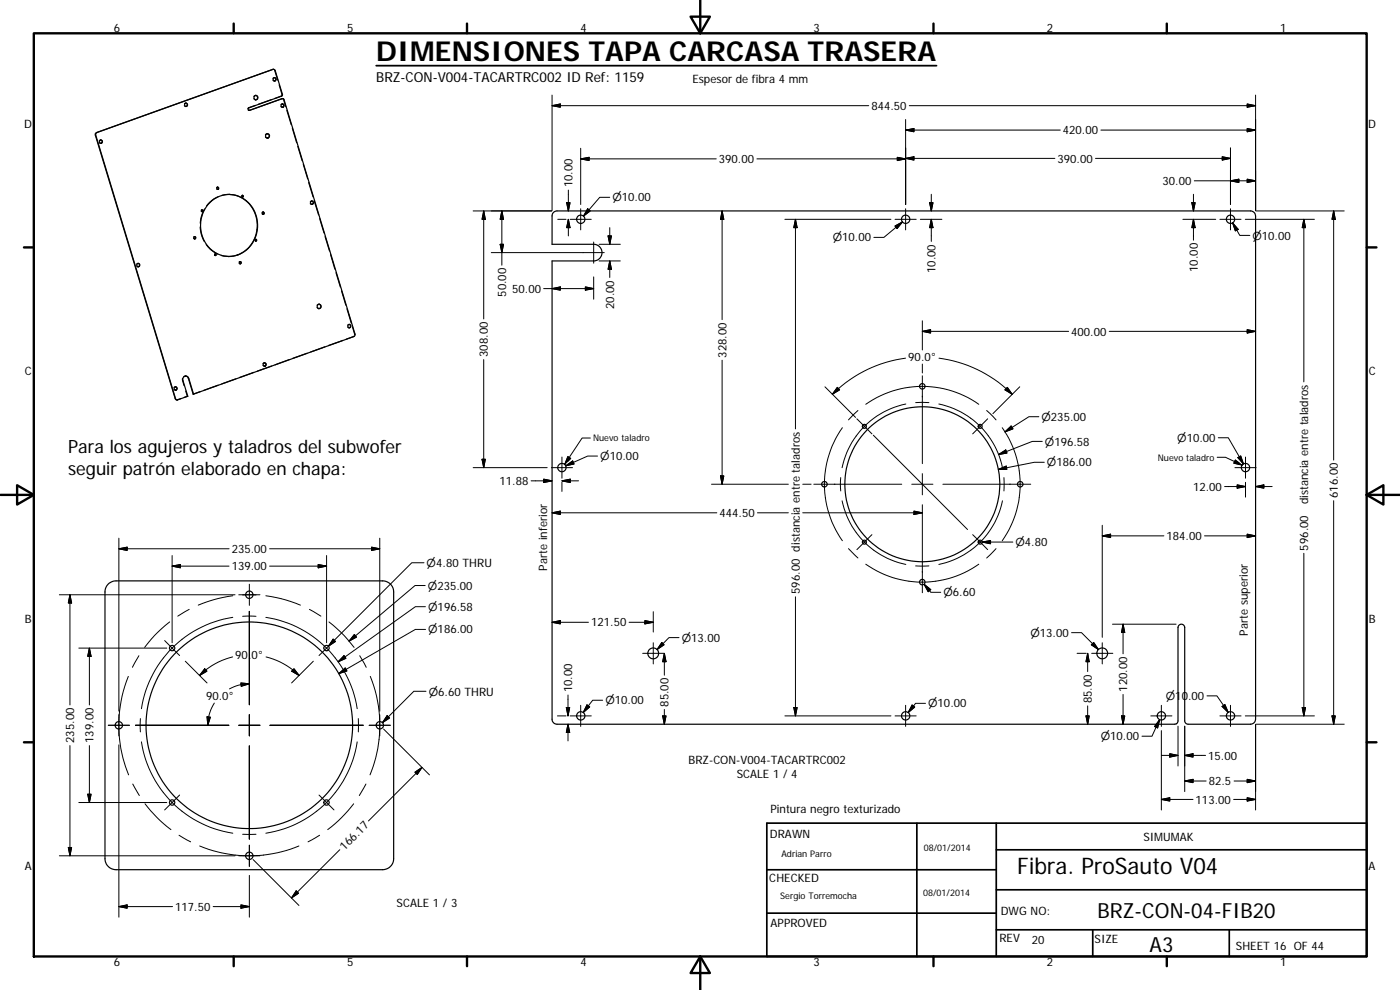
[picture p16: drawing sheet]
<svg xmlns="http://www.w3.org/2000/svg" width="420mm" height="297mm" viewBox="0 0 420 297" stroke-linecap="round" stroke-linejoin="round" font-family="sans-serif">
<defs><g id="words">
<text font-size="8.2" x="112.9" y="18.4">DIMENSIONES TAPA CARCASA TRASERA</text>
<text font-size="6.9" x="305.3" y="262.2">Fibra. ProSauto V04</text>
<g font-size="6.3">
<text x="329.4" y="275.4">BRZ-CON-04-FIB20</text>
<text x="345" y="285.6">A3</text>
</g>
<g font-size="5.5">
<text x="20.4" y="135.9">Para los agujeros y taladros del subwofer</text>
<text x="20.4" y="142.4">seguir patrón elaborado en chapa:</text>
</g>
<text font-size="4.1" x="112.9" y="24.5">BRZ-CON-V004-TACARTRC002 ID Ref: 1159</text>
<g font-size="3.5">
<text x="34.2" y="9.6">6</text>
<text x="104.2" y="9.6">5</text>
<text x="174.2" y="9.6">4</text>
<text x="244.2" y="9.6">3</text>
<text x="314.2" y="9.6">2</text>
<text x="384.2" y="9.6">1</text>
<text x="207.8" y="24.8">Espesor de fibra 4 mm</text>
<text x="261.5" y="33">844.50</text>
<text x="7.3" y="38.4">D</text>
<text x="319" y="40.3">420.00</text>
<text x="410.6" y="38.4">D</text>
<text x="215.7" y="49">390.00</text>
<text x="317.4" y="48.8">390.00</text>
<text x="171.8" y="56.2" transform="rotate(-90 171.8 56.2)">10.00</text>
<text x="348.9" y="55.5">30.00</text>
<text x="280.8" y="81.9" transform="rotate(-90 280.8 81.9)">10.00</text>
<text x="359.4" y="81.6" transform="rotate(-90 359.4 81.6)">10.00</text>
<text x="151.9" y="89" transform="rotate(-90 151.9 89)">50.00</text>
<text x="153.7" y="87.9">50.00</text>
<text x="184.3" y="92.8" transform="rotate(-90 184.3 92.8)">20.00</text>
<text x="321.5" y="100.7">400.00</text>
<text x="146.4" y="107.1" transform="rotate(-90 146.4 107.1)">308.00</text>
<text x="218" y="107.3" transform="rotate(-90 218 107.3)">328.00</text>
<text x="7.4" y="112.6">C</text>
<text x="272.6" y="108.4">90.0°</text>
<text x="410.8" y="112.6">C</text>
<text x="149.9" y="145.5">11.88</text>
<text x="358" y="147.3">12.00</text>
<text x="401.5" y="149.4" transform="rotate(-90 401.5 149.4)">616.00</text>
<text x="215.9" y="155.1">444.50</text>
<text x="392.6" y="151.4" transform="rotate(-90 392.6 151.4)">distancia entre taladros</text>
<text x="69.6" y="165.9">235.00</text>
<text x="350.1" y="162">184.00</text>
<text x="392.6" y="165.2" transform="rotate(-90 392.6 165.2)">596.00</text>
<text x="69.6" y="171.1">139.00</text>
<text x="164.2" y="171.2" transform="rotate(-90 164.2 171.2)">Parte inferior</text>
<text x="240" y="178.2" transform="rotate(-90 240 178.2)">596.00 distancia entre taladros</text>
<text x="7.4" y="186.9">B</text>
<text x="177.4" y="188">121.50</text>
<text x="374.5" y="190.8" transform="rotate(-90 374.5 190.8)">Parte superior</text>
<text x="410.8" y="186.9">B</text>
<text x="70.6" y="197.8">90.0°</text>
<text x="171.7" y="207.7" transform="rotate(-90 171.7 207.7)">10.00</text>
<text x="338.3" y="207.6" transform="rotate(-90 338.3 207.6)">120.00</text>
<text x="61.8" y="210.1">90.0°</text>
<text x="200.7" y="212" transform="rotate(-90 200.7 212)">85.00</text>
<text x="327.6" y="211" transform="rotate(-90 327.6 211)">85.00</text>
<text x="22.3" y="222.9" transform="rotate(-90 22.3 222.9)">235.00</text>
<text x="28.1" y="222.9" transform="rotate(-90 28.1 222.9)">139.00</text>
<text x="362.6" y="227.9">15.00</text>
<text x="206.6" y="229.4">BRZ-CON-V004-TACARTRC002</text>
<text x="221.1" y="233.6">SCALE 1 / 4</text>
<text x="362.8" y="235.6">82.5</text>
<text x="231.2" y="244">Pintura negro texturizado</text>
<text x="358.8" y="241.1">113.00</text>
<text x="231.1" y="251.4">DRAWN</text>
<text x="103.4" y="255.2" transform="rotate(-45 103.4 255.2)">166.17</text>
<text x="343.2" y="252.3">SIMUMAK</text>
<text x="7.4" y="261.1">A</text>
<text x="410.8" y="261.1">A</text>
<text x="230.9" y="264.6">CHECKED</text>
<text x="52.6" y="273.3">117.50</text>
<text x="119" y="272.2">SCALE 1 / 3</text>
<text x="300.3" y="274.5">DWG NO:</text>
<text x="231.3" y="278.2">APPROVED</text>
<text x="299.9" y="282.6">REV</text>
<text x="309.7" y="283.3">20</text>
<text x="328.5" y="283">SIZE</text>
<text x="370.9" y="285.1">SHEET 16 OF 44</text>
<text x="34.2" y="289.9">6</text>
<text x="104.2" y="289.9">5</text>
<text x="174.2" y="289.9">4</text>
<text x="244.2" y="289.9">3</text>
<text x="314.2" y="289.9">2</text>
<text x="384.2" y="289.9">1</text>
</g>
<g font-size="3.3">
<text x="183.8" y="60.5">⌀10.00</text>
<text x="375.9" y="71.9">⌀10.00</text>
<text x="249.9" y="72.4">⌀10.00</text>
<text x="312.6" y="126.3">⌀235.00</text>
<text x="313.6" y="133.7">⌀196.58</text>
<text x="353.3" y="132.6">⌀10.00</text>
<text x="180.2" y="138.1">⌀10.00</text>
<text x="314.2" y="140">⌀186.00</text>
<text x="304.7" y="163.9">⌀4.80</text>
<text x="128" y="170.1">⌀4.80 THRU</text>
<text x="128.4" y="176.9">⌀235.00</text>
<text x="283.1" y="178.9">⌀6.60</text>
<text x="128.5" y="183.2">⌀196.58</text>
<text x="128.5" y="190.1">⌀186.00</text>
<text x="309.2" y="191.1">⌀13.00</text>
<text x="204.6" y="192.5">⌀13.00</text>
<text x="128.7" y="208.7">⌀6.60 THRU</text>
<text x="349.9" y="210">⌀10.00</text>
<text x="181.7" y="211.3">⌀10.00</text>
<text x="278.6" y="212.2">⌀10.00</text>
<text x="330.4" y="222.1">⌀10.00</text>
</g>
<g font-size="2.7">
<text x="178" y="132.5">Nuevo taladro</text>
<text x="347.5" y="138.2">Nuevo taladro</text>
<text x="234.5" y="257.1">Adrian Parro</text>
<text x="277.3" y="255.2">08/01/2014</text>
<text x="234.2" y="269.7">Sergio Torremocha</text>
<text x="277" y="268.7">08/01/2014</text>
</g>
</g></defs>
<g fill="none" stroke="#000" stroke-width=".36">
<path d="M55.4 31.2a.46 .46 0 0 1 .7-.1 .46 .46 0 0 1-.1 .7 .46 .46 0 0 1-.7-.1M55.7 32h.1M55.7 30.9h.2M74.5 33l.3 .1M74.7 33.1h.1M76.2 29.6l.5 .3M76.6 31.6l-2 .7-.2 .3M76.7 29.9v.1M76.7 28.6h.1M76.8 28.6l-.6 .4M76.8 30h.1M76.8 28.6a.66 .66 0 0 1 .5 .7 .66 .66 0 0 1-.6 .6"/>
<path d="M81.5 29.9l-3.9 1.4M81.9 23.5a.46 .46 0 0 1 .7-.1 .46 .46 0 0 1 0 .7 .46 .46 0 0 1-.7-.1M82 20.8l-53 19-.4 .4 24 79.4 .5 .4 1.1-.4M82 20.8h.1M82 20.8h.2M82.3 23.3h.1M82.3 24.3h.1M82.4 21l.9 3M83.8 25.5l.9 3M84.3 31.4a.48 .48 0 0 1 .8 .1 .48 .48 0 0 1-.4 .7M84.3 31.9l.4 .3M84.6 28.7l-2.1 .8"/>
<path d="M84.7 31.2h.1M84.7 32.2h.1M84.8 29.6h.1M84.8 29.6l-9.8 3.5a.4 .4 0 0 1-.5-.3 .4 .4 0 0 1 .2-.5l10-3.6-2.3-7.8-.5-.1-52.8 19-.4 .4 24 79.4 .5 .4 3.2-1.1M84.8 29.6l.4 .2 21.3 70.8-.3 .4-48.1 17.3M84.8 29.6l-10 3.5M85 29.7l.8 2.3M86.1 33.1l1.3 4.3M87.7 38.5l1.3 4.3M29.8 42.2a.46 .46 0 0 1 .7 0 .46 .46 0 0 1 0 .7 .46 .46 0 0 1-.7-.1M30.2 42h.1M30.2 43h.1"/>
<path d="M65 56.3a.32 .32 0 0 1 .5 0 .32 .32 0 0 1-.2 .5M65 56.7l.3 .1M65.3 56.2h.1M65.3 56.8h.1M65.5 59a8.7 8.7 0 0 0-3.5 2.8M66.6 58.7a8.9 8.9 0 0 1 10.4 10.9 8.8 8.8 0 0 1-8.4 7.4M68.7 58.3h.1M72.5 58.7a.23 .23 0 0 1 .4 0 .23 .23 0 0 1-.1 .4l-.3-.1M72.7 58.6h.1M72.7 59.1h.1M79.7 41.1l.5 .3M80.2 41.4h.1"/>
<path d="M80.2 40.1h.1M80.3 40.1l-.6 .3M80.3 40.1a.66 .66 0 0 1 .5 .7 .66 .66 0 0 1-.6 .6M89.4 43.9l1.3 4.4M91 49.3l1.3 4.4M92.6 54.8l1.4 4.3M41 79.8l.4 .2M41.4 79h.1M41.5 79l-.5 .3M41.5 79a.51 .51 0 0 1 .3 .5 .51 .51 0 0 1-.4 .5M58.1 71.5l.3 .1M58.3 71h.2"/>
<path d="M58.3 71.7h.2M58.4 71l.3 .4-.3 .2M58.4 71l-.3 .2M60.1 68.1l.3 2 .9 2.3M60.4 63.1a.23 .23 0 0 1 .4 .1 .23 .23 0 0 1-.3 .3l-.1-.1M60.6 63h.1M60.6 63.5h.1M61.4 62.7l-1 2.3-.3 2M61.9 73.4a8.3 8.3 0 0 0 3.4 2.8M62.6 61.2a8.4 8.4 0 0 1 9.1-2.3 8.4 8.4 0 0 1 5.5 7.6 8.8 8.8 0 0 1-11.2 10 9.6 9.6 0 0 1-3.4-15.3zM64.4 76.3v-.1a.23 .23 0 0 1 .4 .2 .23 .23 0 0 1-.4 .2M64.5 76.2h.2"/>
<path d="M64.5 76.7h.2M66.4 76.6l2.2 .4M68.5 77h.1M71.8 79l.3 .1M72 78.5h.1M72 79.1h.1M72.1 78.5l-.3 .1M72.1 78.5l.2 .2-.2 .4M76.7 71.8h.1M76.7 72.3h.1M76.8 71.8l-.3 .1M76.8 71.8a.23 .23 0 0 1 .1 .4 .23 .23 0 0 1-.4 0"/>
<path d="M78.6 64.1l.4 .2M78.9 63.6h.1M78.9 64.3h.1M79 63.6l-.4 .2M79 63.6l.2 .4-.2 .3M93.5 61.3h.1M93.5 60.3h.1M93.6 60.3l-.5 .3M93.6 60.3a.49 .49 0 0 1 .3 .8 .49 .49 0 0 1-.8 0M94.3 60.2l1.3 4.3M95.9 65.6l1.3 4.3M97.6 71l1.3 4.3"/>
<path d="M99.2 76.4l1.3 4.4M166.1 63.7l1.1-.4h208.1a1.56 1.56 0 0 1 1.5 1.5v151a1.56 1.56 0 0 1-1.5 1.5h-18.8l-.7-.4-.3-.6v-28a1.01 1.01 0 0 0-1-1 1.01 1.01 0 0 0-1 1v28l-.2 .6-.8 .4h-185.3a1.48 1.48 0 0 1-1.5-1.5v-137.5h12.5a2.5 2.5 0 0 0 2.5-2.5 2.5 2.5 0 0 0-2.5-2.5h-12.5v-8.5zM41.4 80h.1M95.2 91.6a.61 .61 0 0 1 .9-.1 .61 .61 0 0 1 0 .9 .61 .61 0 0 1-.9-.1M95.7 92.6h.1M95.7 91.3h.1M100.8 81.8l1.4 4.3M102.5 87.2l1.3 4.4M104.1 92.6l1.3 4.4M104.4 98.1l.4 .2M104.4 97.6a.49 .49 0 0 1 .8 0 .49 .49 0 0 1-.4 .7M104.7 97.3h.2"/>
<path d="M104.7 98.3h.1M105.8 98.1l.6 2.4M52.2 116.3a.47 .47 0 0 1 .7-.1 .47 .47 0 0 1 0 .8 .47 .47 0 0 1-.7-.2M52.6 116.1h.1M52.6 117.1h.1M54.8 113.5l.5 2.2M55.1 113a.9 .9 0 0 1 1.4 .5l1.5 4.8M55.7 112.8h.1M55.7 117.3l.5 1.6M56.2 118.9h.2M56.2 118.9l-1 .4M58 118.3h.1"/>
<path d="M58.1 118.3l-1.4-4.8a.94 .94 0 0 0-1.3-.6 .94 .94 0 0 0-.5 1.3l1.5 4.7M60.1 117.5l-2.1 .8M65.5 115.6l-4.3 1.5M70.8 113.7l-4.3 1.5M76.1 111.7l-4.2 1.6M79.3 109.9h.1M79.3 108.9h.1M79.4 108.9a.48 .48 0 0 1 .3 .7 .48 .48 0 0 1-.8 0M79.4 108.9l-.5 .2M81.5 109.8l-4.3 1.6M86.8 107.9l-4.2 1.6M92.2 106l-4.3 1.5"/>
<path d="M97.5 104.1l-4.3 1.5M102.9 102.2l-4.3 1.5M106.3 100.8l-2.4 1M32.5 175.3l1.1-.8 1.2-.2h80a3.3 3.3 0 0 1 3.3 3.3v80a3.3 3.3 0 0 1-3.3 3.3h-80a3.3 3.3 0 0 1-3.3-3.3v-80l.3-1.3z"/>
<circle cx="55.9" cy="31.5" r=".48"/>
<circle cx="76.8" cy="29.3" r=".62"/>
<circle cx="82.4" cy="23.8" r=".49"/>
<circle cx="84.8" cy="31.7" r=".49"/>
<circle cx="30.3" cy="42.5" r=".47"/>
<circle cx="65.4" cy="56.5" r=".31"/>
<circle cx="72.8" cy="58.9" r=".23"/>
<circle cx="80.3" cy="40.8" r=".63"/>
<circle cx="41.5" cy="79.5" r=".48"/>
<circle cx="58.5" cy="71.3" r=".32"/>
<circle cx="60.7" cy="63.2" r=".24"/>
<circle cx="64.7" cy="76.4" r=".23"/>
<circle cx="72.2" cy="78.8" r=".31"/>
<circle cx="76.8" cy="72.1" r=".22"/>
<circle cx="79" cy="64" r=".32"/>
<circle cx="93.7" cy="60.8" r=".47"/>
<circle cx="174.3" cy="65.8" r="1.24"/>
<circle cx="271.8" cy="65.8" r="1.24"/>
<circle cx="369.3" cy="65.8" r="1.25"/>
<circle cx="95.8" cy="92" r=".62"/>
<circle cx="104.9" cy="97.9" r=".48"/>
<circle cx="52.7" cy="116.6" r=".47"/>
<circle cx="79.4" cy="109.4" r=".48"/>
<circle cx="276.8" cy="115.9" r=".83"/>
<circle cx="259.4" cy="127.9" r=".6"/>
<circle cx="294.2" cy="127.9" r=".6"/>
<circle cx="168.6" cy="140.3" r="1.25"/>
<circle cx="247.4" cy="145.3" r=".82"/>
<circle cx="276.8" cy="145.3" r="23.2"/>
<circle cx="306.2" cy="145.3" r=".81"/>
<circle cx="373.8" cy="140.3" r="1.25"/>
<circle cx="74.8" cy="178.4" r="1.1"/>
<circle cx="259.4" cy="162.7" r=".61"/>
<circle cx="276.8" cy="174.7" r=".83"/>
<circle cx="294.2" cy="162.7" r=".61"/>
<circle cx="51.7" cy="194.5" r=".81"/>
<circle cx="98" cy="194.5" r=".81"/>
<circle cx="196" cy="196" r="1.62"/>
<circle cx="330.8" cy="196" r="1.63"/>
<circle cx="35.7" cy="217.6" r="1.1"/>
<circle cx="74.8" cy="217.6" r="31"/>
<circle cx="114" cy="217.6" r="1.1"/>
<circle cx="174.3" cy="214.8" r="1.24"/>
<circle cx="271.8" cy="214.8" r="1.24"/>
<circle cx="348.5" cy="214.8" r="1.25"/>
<circle cx="369.3" cy="214.8" r="1.25"/>
<circle cx="51.7" cy="240.8" r=".81"/>
<circle cx="74.8" cy="256.8" r="1.1"/>
<circle cx="98" cy="240.8" r=".81"/>
</g>
<g fill="none" stroke="#000" stroke-width=".71">
<path d="M10.1 10h400.1v277h-400.1zM70.1 7.1v2.9M140.2 7.1v2.9M207.3 5h5.8l-2.9 5zM210.2 0v10M280.2 7.1v2.9M350.2 7.1v2.9M7.2 74.2h2.9M410.2 74.2h2.9M.2 148.5h9.9M5.1 145.6l5 2.9-5 2.9zM410.2 148.5l5-2.9v5.8z"/>
<path d="M410.2 148.5h9.9M7.2 222.7h2.9M410.2 222.7h2.9M70.1 287v2.9M140.2 287v2.9M210.2 287l2.9 5h-5.8zM210.2 287v10M280.2 287v2.9M350.2 287v2.9"/>
</g>
<path d="M230.1 247h180.1v40h-180.1zM275.2 247v40M299 255h111.2M299 247v40M230.1 274h68.9M230.1 261h68.9M299 279h111.2M299 267h111.2M327.9 279v8M368.9 279v8" fill="none" stroke="#000" stroke-width=".51"/>
<path d="M112.9 19.7h168.2" fill="none" stroke="#000" stroke-width=".53"/>
<g fill="none" stroke="#000" stroke-width=".3">
<path d="M165.7 31.7l2.5-.5v1zM165.7 31.7h95M165.7 28.5v34.7M271.8 39l2.5-.4v.9zM271.8 39h46.4M271.8 35.9v25.5M272.9 31.7h103.9M330.4 39h46.4M374.3 38.6l2.5 .4-2.5 .5zM374.3 31.2l2.5 .5-2.5 .5zM376.8 28.5v34.7M170.6 57v6.3"/>
<path d="M174.3 44.5v16.9M174.3 47.7l2.5-.5v1zM174.3 47.7h40.7M183 59.2h-3l-4.9 5.6M269.3 47.2l2.5 .5-2.5 .5zM271.8 47.5h44.8M271.8 47.5l2.5-.5v1zM271.8 47.7h-44.7M279.5 58.3v5M358.2 58.3v5M358.4 54.3h18.4M366.8 47l2.5 .5-2.5 .5z"/>
<path d="M369.3 47.5h-40.5M369.3 54.3l2.5-.5v1zM369.3 44.3v17.1M374.3 53.8l2.5 .5-2.5 .5zM145.2 63.3v32.4M145.2 63.3l.5 2.5h-1zM147.4 75.8h33.9M150.1 73.3h1l-.5 2.5zM150.6 63.3v16.3M150.6 63.3l.5 2.5h-1zM165.6 63.3h-23.6M167.4 65.8h2.5"/>
<path d="M170.1 60.8h1l-.5 2.5zM170.6 65.8v5M170.6 65.8l.5 2.5h-1zM171.1 65.8h6.4M174.3 62.6v6.4M176.4 62.6l.7 .7-2 1.5zM178.2 72.6v6.4M179.8 73.3h6.4M179.8 78.3h6.4M182.5 70.8h1l-.5 2.5zM183 68.3v5M183 78.3v4.9"/>
<path d="M183 78.3l.5 2.5h-1zM216.7 63.3v32.6M216.7 63.3l.5 2.5h-1zM235.6 65.8h31.8M238.7 65.8v62.9M238.7 65.8l.5 2.5h-1zM268.6 67.8l2.2-1.2-1.6 2zM268.6 65.8h6.4M270.8 66.6l-5.5 4.6h-3.1M271.8 62.6v6.4M276.2 65.8h6.5M279 60.8h1l-.5 2.5z"/>
<path d="M279.5 65.8v6.6M279.5 65.8l.5 2.5h-1zM355 65.8h9.9M357.7 60.8h1l-.5 2.5zM358.2 65.8v6.3M358.2 65.8l.5 2.5h-1zM366.1 65.8h6.4M369.3 62.6v6.4M369.9 66.9l1.7 1.9-.9 .5zM369.9 66.9l2.2 3.7h3M373.7 65.8h20.8M376.9 63.3h26.5"/>
<path d="M391.3 65.8v48.8M391.3 65.8l.5 2.5h-1zM400.3 63.3v74.7M400.3 63.3l.4 2.5h-1zM163.2 86.6h15M165.7 86.6l2.5-.5v1zM175.7 86.1l2.5 .5-2.5 .5zM178.2 83.1v6.7M276.8 99.4l2.5-.5v1zM276.8 96.2v8.8M276.8 99.4h43.9M332.9 99.4h43.9"/>
<path d="M374.3 98.9l2.5 .5-2.5 .5zM145.2 107.9v32.4M216.7 108.1v37.2M247.6 116.1l9.2 9.1M251.3 116.2l.7 .8-2.2 1.3zM271.8 107.5a38.1 38.1 0 0 0-22 10.8M276.8 112.8v26.3M276.8 109.2v2.7M281.8 107.5a38.1 38.1 0 0 1 22 10.8M302.3 116.2l1.5 2.1-2.2-1.3zM306 116.1l-8 8M144.7 137.8h1l-.5 2.5z"/>
<path d="M168.6 137.1v6.4M169.6 139.1l-.2 .3 .2-.2M169.6 139.1l-.2 .3M169.8 139.8l2.1-1.5 .4 .9zM170.4 138.4l.9-.9-.9-.5-.7 1.7M177.2 131.4h-2.5l-4.7 7.2M179.3 136.8h-3l-6.5 3M252.8 128.3a29.3 29.3 0 0 0 0 33.9M257.2 125.7l2.2 2.2M257.5 123.2l-2.9 2.8M259.4 127.9l2.3 2.3M259.4 127.9a24.4 24.4 0 0 0-6.7 12.4"/>
<path d="M259.8 121.3a29.4 29.4 0 0 1 33.9 0M262.1 130.6l14.6 14.6M271.9 121.2a24.4 24.4 0 0 0-12.5 6.7M274.8 120.8h4M281.8 121.2a24.6 24.6 0 0 1 12.4 6.7M294.2 127.9a24.8 24.8 0 0 1 6.7 12.4M294.2 127.9l-2.3 2.3M296.1 123.2l2.8 2.8M296.4 125.7l-2.2 2.2M299.7 136.4l2.1-1.4 .4 .9zM300.8 128.3a29.4 29.4 0 0 1 0 33.9M301.6 129.6l1.9-1.8 .5 .9z"/>
<path d="M311.8 125h-3l-7.2 4.6M312.8 132.4h-3l-10.1 4M313.4 138.7h-3l-10.8 2.1M365.3 137.2h2.5l4.2 2M365.6 131.3h3l4.6 7.9M371.5 137.3l.9-.5 .8 2.4zM371.8 138.9l-1.1-.9-.4 1 1.8 .4M372.5 139.5l.3 .1M372.6 139.4l.2 .2-.3-.1M373.8 137.1v6.4M142 140.3h22.2M159.4 144.3h6.3"/>
<path d="M163.2 143.8l2.5 .5-2.5 .5zM165.5 140.3h6.3M165.7 153.9l2.5-.5v1zM165.7 153.9h49.4M168.6 144.3l2.5-.5v1zM168.6 144.3h5M168.6 144.7v2.7M213.5 145.3h23.1M216.2 142.8h1l-.5 2.5zM227.3 153.9h9.3M240.9 145.3h2.5M240.9 153.9h35.9"/>
<path d="M244.2 145.3h26.4M252.3 143.3v4M252.7 150.3a24.5 24.5 0 0 0 6.7 12.3M273.6 145.3h6.4M274.3 153.4l2.5 .5-2.5 .5zM276.8 142.1v6.4M276.8 151.4v26.4M276.9 145.4l13.5 13.5M283 145.3h26.3M299.6 140.8l2.4-1 .2 1zM300.9 150.3a24 24 0 0 1-6.7 12.3M301.3 143.3v4"/>
<path d="M330.8 157.6v33.6M367.5 146h6.3M370.6 140.3h6.4M371.3 145.5l2.5 .5-2.5 .5zM373.8 144.7v4.5M376.8 146l2.5-.5v1zM376.8 146h5M400.3 150.2v67.1M17.8 178.5h52.7M21 178.5v33M21 178.5l.5 2.4h-1zM35.7 161.5v51.9"/>
<path d="M35.7 164.7l2.5-.5v1zM35.7 164.7h33M51.7 169.9l2.5-.5v1zM51.7 169.9h17M51.7 166.7v26.1M69.9 178.8l-4.6 .8-5.8 2M71.7 178.5h6.3M72.8 178.5h4M74.8 175.3v6.3M79.8 178.8l4.5 .8 5.9 2M80.9 169.9h17.1M80.9 164.7h33.1"/>
<path d="M95.5 169.4l2.5 .5-2.5 .5zM98 166.7v26.1M111.5 164.2l2.5 .5-2.5 .5zM114 161.5v51.9M127.2 168.8h-3.6l-25 25.1M127.6 175.7h-3l-19.8 16.7M238.7 179.1v35.7M254.6 164.6l2.9 2.8M259.4 162.6l-2.2 2.3M259.4 162.6a24.2 24.2 0 0 0 12.5 6.8M259.8 169.3a29.4 29.4 0 0 0 33.9 0M261.7 160.4l-2.3 2.2"/>
<path d="M274.8 169.8h4M277.3 175.3l2 2.4h3M277.3 175.3l2 1.6-.7 .6zM291.9 160.4l2.3 2.2M294.2 162.6l2.2 2.3M294.2 162.6a24.4 24.4 0 0 1-12.4 6.8M294.8 162.6l2.5-.4v1zM294.8 162.6h9.2M298.9 164.6l-2.8 2.8M330.8 160.8l2.5-.5v1zM330.8 160.8h18.5M361.5 160.8h15.3"/>
<path d="M374.3 160.3l2.5 .5-2.5 .5zM391.3 166v48.8M23.7 194.5h26.3M26.8 194.5v17M26.8 194.5l.5 2.4h-1zM41.7 196.7l-2 3.5M49.4 192.2l2.3 2.3M50.9 186.6l-4.6 4.1-2.9 3.5M51.7 194.5l2.2 2.2M51.7 194.5a32.9 32.9 0 0 0-9.3 18.1M55.6 198.4l6.5 6.5M56.8 182.8l-3.5 2.1"/>
<path d="M69.8 197.1a20.9 20.9 0 0 0-9.9 5.6M69.9 185.2a32.9 32.9 0 0 0-18.2 9.3M72.8 184.9h4M74.8 183.4v28.1M79.8 185.2a32.7 32.7 0 0 1 18.2 9.3M79.9 197.1a21 21 0 0 1 9.9 5.6M92.9 182.8l3.4 2.1M94 198.4l-6.5 6.5M98 194.5l-2.3 2.2M98 194.5a33.1 33.1 0 0 1 9.2 18.1M98.7 186.6l4.6 4.1 3 3.5M100 191.8l.7 .7-2.1 1.4z"/>
<path d="M100.2 192.2l-2.2 2.3M103.2 196.7l.6 .8-2.3 1.1zM106.4 190.4l.6 .8-2.2 1.2zM108 196.7l1.9 3.5M127.7 182h-3l-23.2 16.6M127.7 188.8h-3l-23 13.3M165.7 186.7h10.9M165.7 186.7l2.5-.5v1zM188.8 186.7h7.3M192.9 196h6.3M193.5 186.2l2.6 .5-2.6 .5zM196.1 192.8v6.4"/>
<path d="M196.1 183.5v6.1M198.6 192.8l.7 .7-2.1 1.4zM199.4 196l.5 2.5h-1zM199.4 196v6.6M203.8 191.3h-3l-3.6 3.6M321.6 189.8h3l5 5.1M323.2 196h2.8M326.4 196l.5 2.5h-1zM326.4 196v5.5M327.5 193.5l.7-.7 1.4 2.1zM327.6 196h6.4M330.8 192.8v6.4"/>
<path d="M333.9 187.3h19.1M337 187.3v8.9M337 187.3l.6 2.5h-1zM35.7 214.4v6.4M38.5 202.9a39.4 39.4 0 0 0 .1 29.6M38.9 217.6h-6.4M42.1 215.6v4M61.4 200.7l.7 .7-2.2 1.3zM62.1 215.1l1 .1-.7 2.4zM64.3 210.9l-1 2a12.6 12.6 0 0 0-.9 4.7M68.7 217.6h-28.1M72.3 204.9l2.5 .3-2.4 .7z"/>
<path d="M74.8 205.2a12.3 12.3 0 0 0-5.9 1.5M74.8 214.4v6.4M78 217.6h-6.3M88.2 200.7l1.6 2-2.2-1.3zM101.7 202.1l1.9-1.7 .5 .9zM107.5 215.6v4M109 217.6h-28M111.1 202.9a39.4 39.4 0 0 1 0 29.6M114 214.4v6.4M115.1 218.7l13.8 13.8M116.2 214.7l.7 .7-2.1 1.4zM117.1 217.6h-6.3"/>
<path d="M127.9 207.4h-3.7l-9.4 9.4M167.3 214.8h2.6M170 212.3h1l-.5 2.5zM170.5 208.5v6.3M170.5 217.3v5M170.5 217.3l.5 2.5h-1zM171.1 214.8h6.4M174.3 211.6v6.4M176.2 211.5l.8 .6-2 1.7zM180.9 210.1h-3l-2.9 3.7M198.9 214.8h1l-.5 2.5zM199.4 212.9v4.4"/>
<path d="M235.6 214.8h31.8M238.2 212.3h1l-.5 2.5zM268.6 214.8h6.4M271.8 211.6v6.4M273.7 211.5l.8 .7-1.9 1.6zM277.8 211h-3l-2.2 2.8M325.9 214.8h1l-.5 2.5zM326.4 211.8v5.5M336.6 214.8h1l-.6 2.5zM337 208.4v8.9M345.4 214.8h6.3M348 215.9l-2.3 5h-3"/>
<path d="M348 215.9l-.6 2.5-.9-.4zM348.5 219.2v23.8M348.5 211.6v6.4M353.5 217.9v11.9M355.5 217.9v19.6M362.2 208.8h3l3.4 5M366.1 214.8h6.4M366.8 212l.8-.6 1 2.4zM369.3 211.6v6.4M373.7 214.8h20.8M376.8 217.4v25.6M376.9 217.3h26.5"/>
<path d="M390.8 212.3h1l-.5 2.5zM399.7 214.8h1l-.4 2.5zM21 223.7v33.1M26.3 238.3h1l-.5 2.5zM26.8 223.7v17.1M35.7 223.5v51.7M39.8 235.2l2 3.5M42.4 222.6a32.9 32.9 0 0 0 9.3 18.2M53.9 238.5l-2.2 2.3M74.8 223.8v28M95.7 238.5l2.3 2.3M107.2 222.6a33 33 0 0 1-9.2 18.2"/>
<path d="M109.8 235.2l-2 3.5M124.5 231.7l2.1-1.4-1.4 2.1zM126.6 230.3l-16 16M348.5 239.9l2.6-.5v.9zM348.5 226.7h5M348.5 239.9h9.5M351.1 226.1l2.4 .6-2.4 .5zM355.5 226.7l2.5-.6v1.1zM355.5 234.3l2.5-.5v1zM355.5 226.7h6.3M355.5 234.3h6.5M370.2 239.9h6.6"/>
<path d="M370.4 234.3h6.4M374.3 233.8l2.5 .5-2.5 .5zM374.3 239.4l2.5 .5-2.5 .4zM17.8 256.8h52.7M20.5 254.3h1l-.5 2.5zM23.7 240.8h26.3M43.5 241.2a39.6 39.6 0 0 0 7.8 7.7M51.7 240.8l-2.3 2.2M51.7 240.8a33.1 33.1 0 0 0 18.2 9.2M53.7 250.6l3.5 2M59.9 253.8a39.2 39.2 0 0 0 29.8 0M71.7 256.8h6.3"/>
<path d="M72.8 250.3h4M74.8 253.6v6.3M76 257.9l13.7 13.8M95.9 250.6l-3.5 2M98 240.8l2.2 2.2M98 240.8a33 33 0 0 1-18.2 9.2M102 255l-14.5 14.4M106.1 241.2a40.5 40.5 0 0 1-7.7 7.7M35.7 272l2.5-.5v1zM35.7 272h16.1M64 272h10.8M72.3 271.5l2.5 .5-2.5 .5z"/>
<path d="M74.8 262.7v12.5M88.9 267.3l.7 .7-2.1 1.4z"/>
</g>
<g fill="#000" stroke="#000" stroke-width=".3">
<path d="M165.7 31.7l2.5-.5v1zM271.8 39l2.5-.4v.9zM374.3 38.6l2.5 .4-2.5 .5zM374.3 31.2l2.5 .5-2.5 .5zM174.3 47.7l2.5-.5v1zM269.3 47.2l2.5 .5-2.5 .5zM271.8 47.5l2.5-.5v1zM366.8 47l2.5 .5-2.5 .5zM369.3 54.3l2.5-.5v1zM374.3 53.8l2.5 .5-2.5 .5zM145.2 63.3l.5 2.5h-1zM150.1 73.3h1l-.5 2.5z"/>
<path d="M150.6 63.3l.5 2.5h-1zM170.1 60.8h1l-.5 2.5zM170.6 65.8l.5 2.5h-1zM176.4 62.6l.7 .7-2 1.5zM182.5 70.8h1l-.5 2.5zM216.7 63.3l.5 2.5h-1zM238.7 65.8l.5 2.5h-1zM268.6 67.8l2.2-1.2-1.6 2zM279 60.8h1l-.5 2.5zM279.5 65.8l.5 2.5h-1zM357.7 60.8h1l-.5 2.5zM358.2 65.8l.5 2.5h-1z"/>
<path d="M369.9 66.9l1.7 1.9-.9 .5zM391.3 65.8l.5 2.5h-1zM400.3 63.3l.4 2.5h-1zM165.7 86.6l2.5-.5v1zM175.7 86.1l2.5 .5-2.5 .5zM183 78.3l.5 2.5h-1zM276.8 99.4l2.5-.5v1zM374.3 98.9l2.5 .5-2.5 .5zM251.3 116.2l.7 .8-2.2 1.3zM302.3 116.2l1.5 2.1-2.2-1.3zM144.7 137.8h1l-.5 2.5zM170.4 137l.9 .5-1.9 1.9z"/>
<path d="M169.8 139.8l2.1-1.5 .4 .9zM299.7 136.4l2.1-1.4 .4 .9zM299.6 140.8l2.4-1 .2 1zM301.6 129.6l1.9-1.8 .5 .9zM370.7 138l2.1 1.6-2.5-.6zM371.5 137.3l.9-.5 .8 2.4zM163.2 143.8l2.5 .5-2.5 .5zM165.7 153.9l2.5-.5v1zM168.6 144.3l2.5-.5v1zM216.2 142.8h1l-.5 2.5zM274.3 153.4l2.5 .5-2.5 .5zM371.3 145.5l2.5 .5-2.5 .5z"/>
<path d="M376.8 146l2.5-.5v1zM35.7 164.7l2.5-.5v1zM51.7 169.9l2.5-.5v1zM95.5 169.4l2.5 .5-2.5 .5zM111.5 164.2l2.5 .5-2.5 .5zM277.3 175.3l2 1.6-.7 .6zM294.8 162.6l2.5-.4v1zM330.8 160.8l2.5-.5v1zM374.3 160.3l2.5 .5-2.5 .5zM21 178.5l.5 2.4h-1zM26.8 194.5l.5 2.4h-1zM100 191.8l.7 .7-2.1 1.4z"/>
<path d="M103.2 196.7l.6 .8-2.3 1.1zM106.4 190.4l.6 .8-2.2 1.2zM165.7 186.7l2.5-.5v1zM193.5 186.2l2.6 .5-2.6 .5zM198.6 192.8l.7 .7-2.1 1.4zM199.4 196l.5 2.5h-1zM326.4 196l.5 2.5h-1zM327.5 193.5l.7-.7 1.4 2.1zM337 187.3l.6 2.5h-1zM61.4 200.7l.7 .7-2.2 1.3zM62.1 215.1l1 .1-.7 2.4zM72.3 204.9l2.5 .3-2.4 .7z"/>
<path d="M88.2 200.7l1.6 2-2.2-1.3zM101.7 202.1l1.9-1.7 .5 .9zM116.2 214.7l.7 .7-2.1 1.4zM170 212.3h1l-.5 2.5zM170.5 217.3l.5 2.5h-1zM176.2 211.5l.8 .6-2 1.7zM198.9 214.8h1l-.5 2.5zM238.2 212.3h1l-.5 2.5zM273.7 211.5l.8 .7-1.9 1.6zM325.9 214.8h1l-.5 2.5zM336.6 214.8h1l-.6 2.5zM348 215.9l-.6 2.5-.9-.4z"/>
<path d="M366.8 212l.8-.6 1 2.4zM390.8 212.3h1l-.5 2.5zM399.7 214.8h1l-.4 2.5zM26.3 238.3h1l-.5 2.5zM124.5 231.7l2.1-1.4-1.4 2.1zM351.1 226.1l2.4 .6-2.4 .5zM348.5 239.9l2.6-.5v.9zM355.5 226.7l2.5-.6v1.1zM355.5 234.3l2.5-.5v1zM374.3 233.8l2.5 .5-2.5 .5zM20.5 254.3h1l-.5 2.5zM374.3 239.4l2.5 .5-2.5 .4z"/>
<path d="M35.7 272l2.5-.5v1zM72.3 271.5l2.5 .5-2.5 .5zM88.9 267.3l.7 .7-2.1 1.4z"/>
</g>
<use href="#words"/>
</svg>
